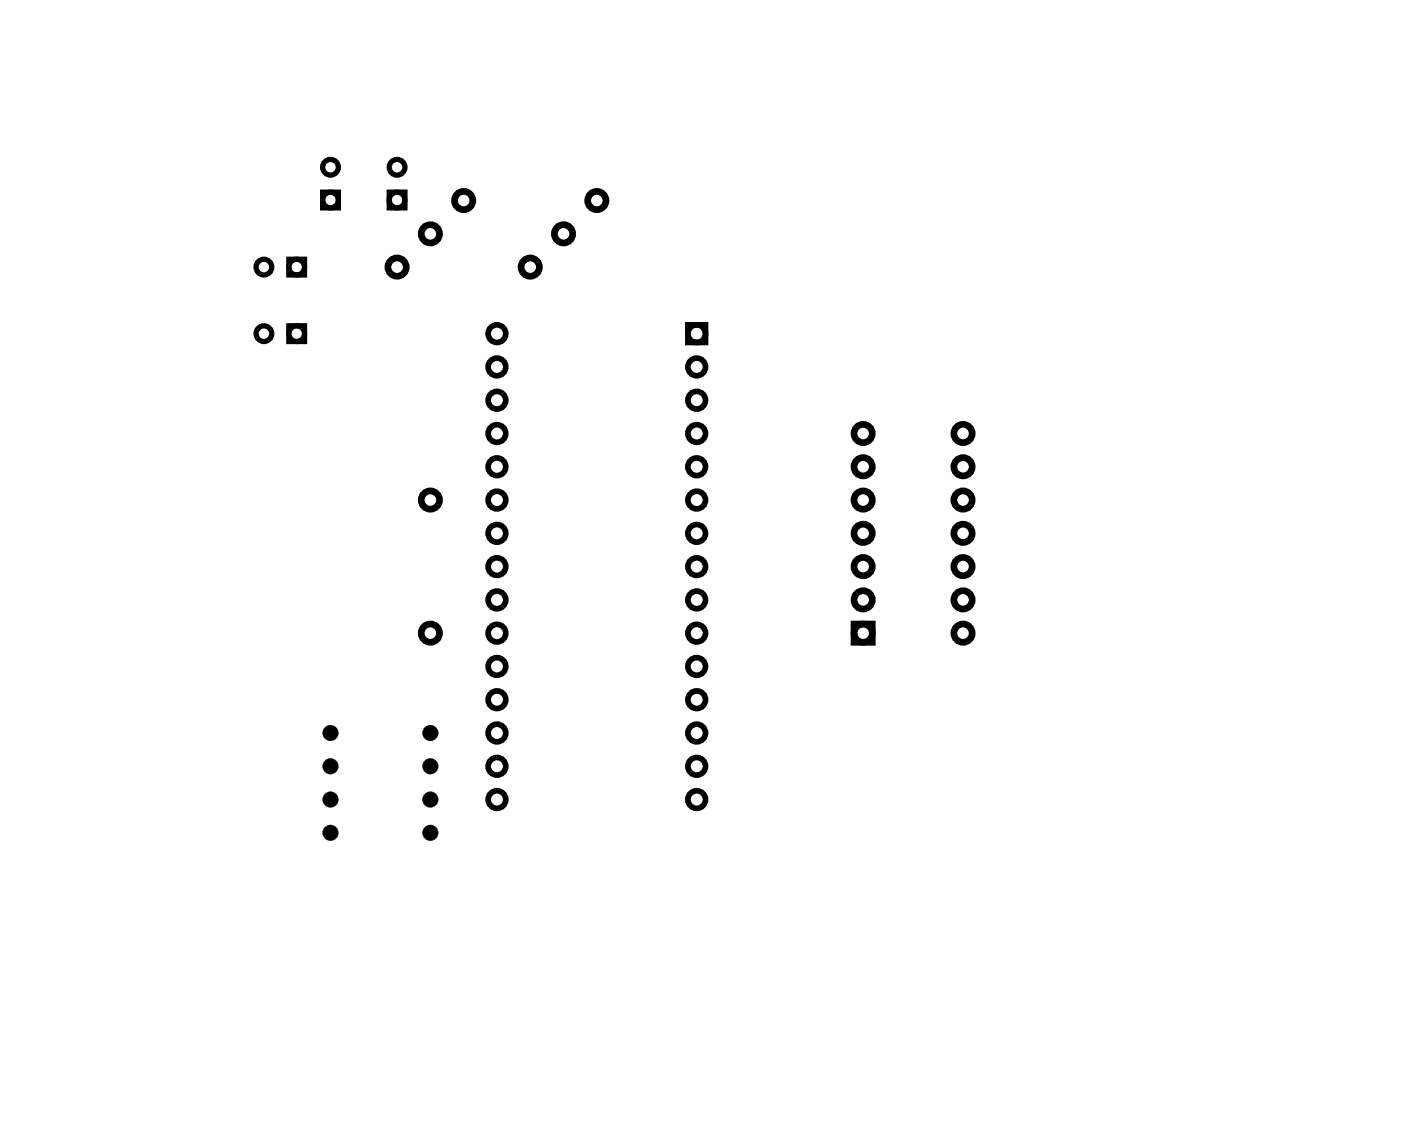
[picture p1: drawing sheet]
<svg xmlns="http://www.w3.org/2000/svg" width="107mm" height="87mm" viewBox="0 0 107 87" stroke-linecap="round" stroke-linejoin="round" font-family="sans-serif">
<path d="M98.4 8.6h.1" fill="none" stroke="#000" stroke-width=".2"/>
<path d="M98.4 8.6h.1" fill="none" stroke="#000" stroke-width=".08"/>
<circle cx="58.2" cy="48.3" r=".35" fill="#fff"/>
<circle cx="58.2" cy="48.3" r=".35" fill="none" stroke="#fff" stroke-width=".55"/>
<circle cx="55.7" cy="45.8" r=".35" fill="#fff"/>
<circle cx="55.7" cy="45.8" r=".35" fill="none" stroke="#fff" stroke-width=".55"/>
<circle cx="32.8" cy="35.6" r=".35" fill="#fff"/>
<circle cx="32.8" cy="35.6" r=".35" fill="none" stroke="#fff" stroke-width=".55"/>
<circle cx="17.6" cy="55.9" r=".35" fill="#fff"/>
<circle cx="17.6" cy="55.9" r=".35" fill="none" stroke="#fff" stroke-width=".55"/>
<circle cx="17.6" cy="66.1" r=".35" fill="#fff"/>
<circle cx="17.6" cy="66.1" r=".35" fill="none" stroke="#fff" stroke-width=".55"/>
<circle cx="30.3" cy="66.1" r=".35" fill="#fff"/>
<circle cx="30.3" cy="66.1" r=".35" fill="none" stroke="#fff" stroke-width=".55"/>
<circle cx="35.4" cy="66.1" r=".35" fill="#fff"/>
<circle cx="35.4" cy="66.1" r=".35" fill="none" stroke="#fff" stroke-width=".55"/>
<circle cx="55.7" cy="30.5" r=".35" fill="#fff"/>
<circle cx="55.7" cy="30.5" r=".35" fill="none" stroke="#fff" stroke-width=".55"/>
<circle cx="58.2" cy="28" r=".35" fill="#fff"/>
<circle cx="58.2" cy="28" r=".35" fill="none" stroke="#fff" stroke-width=".55"/>
<circle cx="60.8" cy="38.2" r=".35" fill="#fff"/>
<circle cx="60.8" cy="38.2" r=".35" fill="none" stroke="#fff" stroke-width=".55"/>
<circle cx="60.8" cy="48.3" r=".35" fill="#fff"/>
<circle cx="60.8" cy="48.3" r=".35" fill="none" stroke="#fff" stroke-width=".55"/>
<circle cx="63.3" cy="43.2" r=".35" fill="#fff"/>
<circle cx="63.3" cy="43.2" r=".35" fill="none" stroke="#fff" stroke-width=".55"/>
<circle cx="32.8" cy="25.5" r=".35" fill="#fff"/>
<circle cx="32.8" cy="25.5" r=".35" fill="none" stroke="#fff" stroke-width=".55"/>
<circle cx="63.3" cy="48.3" r=".35" fill="#fff"/>
<circle cx="63.3" cy="48.3" r=".35" fill="none" stroke="#fff" stroke-width=".55"/>
<g fill="#000">
<circle cx="25.2" cy="55.9" r=".6"/>
<circle cx="25.2" cy="58.5" r=".6"/>
<circle cx="32.8" cy="55.9" r=".6"/>
<circle cx="32.8" cy="58.5" r=".6"/>
<circle cx="25.2" cy="61" r=".6"/>
<circle cx="25.2" cy="63.6" r=".6"/>
<circle cx="32.8" cy="61" r=".6"/>
<circle cx="32.8" cy="63.6" r=".6"/>
</g>
<g fill="#000">
<path d="M24.6 58.5a.61 .61 0 0 0 1.2 0 .61 .61 0 0 0-1.2 0zM24.6 58.5a.6 .6 0 0 1 1.2 0 .6 .6 0 0 1-1.2 0z"/>
<path d="M24.6 55.9a.61 .61 0 0 0 1.2 0 .61 .61 0 0 0-1.2 0zM24.6 55.9a.6 .6 0 0 1 1.2 0 .6 .6 0 0 1-1.2 0z"/>
<path d="M32.2 55.9a.61 .61 0 0 0 1.2 0 .61 .61 0 0 0-1.2 0zM32.2 55.9a.6 .6 0 0 1 1.2 0 .6 .6 0 0 1-1.2 0z"/>
<path d="M32.2 58.5a.61 .61 0 0 0 1.2 0 .61 .61 0 0 0-1.2 0zM32.2 58.5a.6 .6 0 0 1 1.2 0 .6 .6 0 0 1-1.2 0z"/>
<path d="M24.6 63.6a.61 .61 0 0 0 1.2 0 .61 .61 0 0 0-1.2 0zM24.6 63.6a.6 .6 0 0 1 1.2 0 .6 .6 0 0 1-1.2 0z"/>
<path d="M24.6 61a.61 .61 0 0 0 1.2 0 .61 .61 0 0 0-1.2 0zM24.6 61a.6 .6 0 0 1 1.2 0 .6 .6 0 0 1-1.2 0z"/>
<path d="M32.2 61a.61 .61 0 0 0 1.2 0 .61 .61 0 0 0-1.2 0zM32.2 61a.6 .6 0 0 1 1.2 0 .6 .6 0 0 1-1.2 0z"/>
<path d="M32.2 63.6a.61 .61 0 0 0 1.2 0 .61 .61 0 0 0-1.2 0zM32.2 63.6a.6 .6 0 0 1 1.2 0 .6 .6 0 0 1-1.2 0z"/>
</g>
<circle cx="27.8" cy="40.7" r=".74" fill="#fff"/>
<circle cx="27.8" cy="40.7" r=".74" fill="none" stroke="#fff" stroke-width=".76" stroke-linecap="butt"/>
<circle cx="27.8" cy="43.2" r=".74" fill="#fff"/>
<circle cx="27.8" cy="43.2" r=".74" fill="none" stroke="#fff" stroke-width=".76" stroke-linecap="butt"/>
<circle cx="27.8" cy="45.8" r=".74" fill="#fff"/>
<circle cx="27.8" cy="45.8" r=".74" fill="none" stroke="#fff" stroke-width=".76" stroke-linecap="butt"/>
<circle cx="27.8" cy="48.3" r=".74" fill="#fff"/>
<circle cx="27.8" cy="48.3" r=".74" fill="none" stroke="#fff" stroke-width=".76" stroke-linecap="butt"/>
<g fill="none" stroke="#000" stroke-width=".51">
<circle cx="32.8" cy="17.8" r=".7"/>
<circle cx="35.4" cy="15.3" r=".7"/>
<circle cx="43" cy="17.8" r=".7"/>
<circle cx="45.5" cy="15.3" r=".7"/>
<circle cx="30.3" cy="20.4" r=".7"/>
<circle cx="32.8" cy="38.2" r=".7"/>
<circle cx="40.5" cy="20.4" r=".7"/>
<circle cx="32.8" cy="48.3" r=".7"/>
</g>
<g fill="none" stroke="#000" stroke-width=".43">
<path d="M52.5 24.8h1.3v1.3h-1.3z"/>
<circle cx="37.9" cy="35.6" r=".67"/>
<circle cx="37.9" cy="25.5" r=".67"/>
<circle cx="37.9" cy="28" r=".67"/>
<circle cx="37.9" cy="38.2" r=".67"/>
<circle cx="37.9" cy="30.5" r=".67"/>
<circle cx="37.9" cy="33.1" r=".67"/>
<circle cx="53.2" cy="35.6" r=".67"/>
<circle cx="53.2" cy="25.5" r=".67"/>
<circle cx="53.2" cy="28" r=".67"/>
<circle cx="53.2" cy="38.2" r=".67"/>
<circle cx="53.2" cy="30.5" r=".67"/>
<circle cx="53.2" cy="33.1" r=".67"/>
<circle cx="37.9" cy="45.8" r=".67"/>
<circle cx="37.9" cy="48.3" r=".67"/>
<circle cx="37.9" cy="53.4" r=".67"/>
<circle cx="37.9" cy="50.9" r=".67"/>
<circle cx="37.9" cy="43.2" r=".67"/>
<circle cx="37.9" cy="40.7" r=".67"/>
<circle cx="37.9" cy="55.9" r=".67"/>
<circle cx="37.9" cy="58.5" r=".67"/>
<circle cx="53.2" cy="50.9" r=".67"/>
<circle cx="53.2" cy="45.8" r=".67"/>
<circle cx="53.2" cy="53.4" r=".67"/>
<circle cx="53.2" cy="48.3" r=".67"/>
<circle cx="53.2" cy="43.2" r=".67"/>
<circle cx="53.2" cy="40.7" r=".67"/>
<circle cx="53.2" cy="55.9" r=".67"/>
<circle cx="53.2" cy="58.5" r=".67"/>
<circle cx="37.9" cy="61" r=".67"/>
<circle cx="53.2" cy="61" r=".67"/>
</g>
<circle cx="20.1" cy="63.6" r=".74" fill="#fff"/>
<circle cx="20.1" cy="63.6" r=".74" fill="none" stroke="#fff" stroke-width=".76" stroke-linecap="butt"/>
<circle cx="20.1" cy="61" r=".74" fill="#fff"/>
<circle cx="20.1" cy="61" r=".74" fill="none" stroke="#fff" stroke-width=".76" stroke-linecap="butt"/>
<circle cx="20.1" cy="58.5" r=".74" fill="#fff"/>
<circle cx="20.1" cy="58.5" r=".74" fill="none" stroke="#fff" stroke-width=".76" stroke-linecap="butt"/>
<circle cx="20.1" cy="55.9" r=".74" fill="#fff"/>
<circle cx="20.1" cy="55.9" r=".74" fill="none" stroke="#fff" stroke-width=".76" stroke-linecap="butt"/>
<circle cx="20.1" cy="53.4" r=".74" fill="#fff"/>
<circle cx="20.1" cy="53.4" r=".74" fill="none" stroke="#fff" stroke-width=".76" stroke-linecap="butt"/>
<g fill="none" stroke="#000" stroke-width=".51">
<path d="M65.2 47.6h1.4v1.4h-1.4z"/>
<circle cx="65.9" cy="35.6" r=".7"/>
<circle cx="65.9" cy="38.2" r=".7"/>
<circle cx="65.9" cy="33.1" r=".7"/>
<circle cx="73.5" cy="38.2" r=".7"/>
<circle cx="73.5" cy="35.6" r=".7"/>
<circle cx="73.5" cy="33.1" r=".7"/>
<circle cx="65.9" cy="45.8" r=".7"/>
<circle cx="65.9" cy="43.2" r=".7"/>
<circle cx="65.9" cy="40.7" r=".7"/>
<circle cx="65.9" cy="48.3" r=".7"/>
<circle cx="73.5" cy="45.8" r=".7"/>
<circle cx="73.5" cy="43.2" r=".7"/>
<circle cx="73.5" cy="40.7" r=".7"/>
<circle cx="73.5" cy="48.3" r=".7"/>
</g>
<g fill="none" stroke="#000" stroke-width=".4">
<path d="M22 19.8h1.2v1.2h-1.2zM24.6 14.7h1.2v1.2h-1.2zM29.7 14.7h1.2v1.2h-1.2zM22 24.9h1.2v1.2h-1.2z"/>
<circle cx="25.2" cy="12.8" r=".6"/>
<circle cx="25.2" cy="15.3" r=".6"/>
<circle cx="30.3" cy="12.8" r=".6"/>
<circle cx="30.3" cy="15.3" r=".6"/>
<circle cx="20.1" cy="25.5" r=".6"/>
<circle cx="20.1" cy="20.4" r=".6"/>
<circle cx="22.6" cy="25.5" r=".6"/>
<circle cx="22.6" cy="20.4" r=".6"/>
</g>
</svg>
